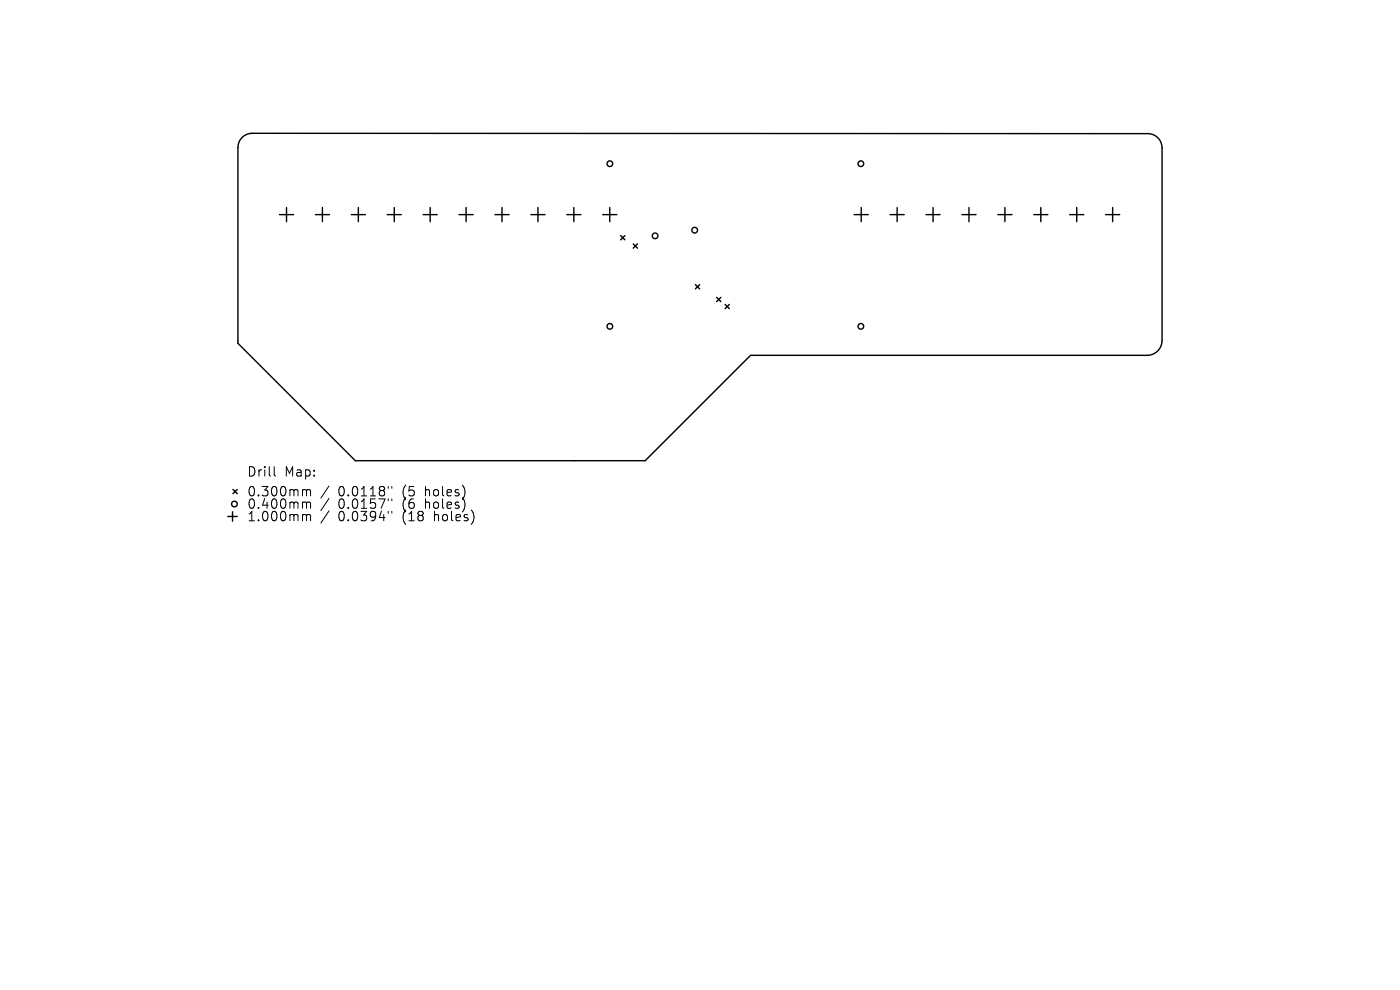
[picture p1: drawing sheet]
<svg xmlns="http://www.w3.org/2000/svg" width="297mm" height="210mm" viewBox="0 0 297 210" stroke-linecap="round" stroke-linejoin="round" font-family="sans-serif">
<defs><g id="words">
<g font-size="2.8">
<text x="52.3" y="101.4">Drill</text>
<text x="60.3" y="101.4">Map:</text>
<text x="52.3" y="105.6">0.300mm</text>
<text x="71.8" y="105.6">0.0118&quot;</text>
<text x="85.5" y="105.6">(5</text>
<text x="90.5" y="105.6">holes)</text>
<text x="52.3" y="108.2">0.400mm</text>
<text x="52.3" y="110.9">1.000mm</text>
<text x="71.8" y="108.2">0.0157&quot;</text>
<text x="71.8" y="110.9">0.0394&quot;</text>
<text x="85.5" y="108.2">(6</text>
<text x="85.5" y="110.9">(18</text>
<text x="90.5" y="108.2">holes)</text>
<text x="92.4" y="110.9">holes)</text>
</g>
</g></defs>
<g fill="none" stroke="#000" stroke-width=".3">
<path d="M243.5 28.3a3 3 0 0 1 3 3.1v40.9a3.2 3.2 0 0 1-3 3.1h-84.3l-22.3 22.3h-61.5l-24.9-24.9v-41.5a3 3 0 0 1 3-3l190 .1M59.3 45.5h3M60.8 44v3M66.9 45.5h3M68.4 44v3M74.5 45.5h3M76 44v3M82.1 45.5h3M83.6 44v3M89.8 45.5h3M91.3 44v3M97.4 45.5h3"/>
<path d="M98.9 44v3M105 45.5h3M106.5 44v3M112.6 45.5h3M114.1 44v3M120.2 45.5h3M121.7 44v3M127.9 45.5h3M129.4 44v3M131.7 50l.9 .9M132.6 50l-.9 .9M134.3 51.7l.9 .9"/>
<path d="M135.2 51.7l-.9 .9M181.2 45.5h3M182.7 44v3M188.8 45.5h3M190.3 44v3M196.4 45.5h3M197.9 44v3M204.1 45.5h3M205.6 44v3M211.7 45.5h3M213.2 44v3M219.3 45.5h3"/>
<path d="M220.8 44v3M226.9 45.5h3M228.4 44v3M234.5 45.5h3M236 44v3M147.5 60.4l.9 .9M148.4 60.4l-.9 .9M152 63.1l.9 .9M152.9 63.1l-.9 .9M153.8 64.6l.9 .9M154.7 64.6l-.9 .9M48.3 109.6h2"/>
<path d="M49.3 108.6v2M49.4 103.8l.9 .9M50.3 103.8l-.9 .9"/>
<circle cx="129.4" cy="34.7" r=".6"/>
<circle cx="182.6" cy="34.7" r=".6"/>
<circle cx="139" cy="50" r=".6"/>
<circle cx="147.4" cy="48.8" r=".6"/>
<circle cx="129.4" cy="69.2" r=".6"/>
<circle cx="182.6" cy="69.2" r=".6"/>
<circle cx="49.7" cy="106.9" r=".6"/>
</g>
<g fill="none" stroke="#000" stroke-width=".21">
<path d="M58.2 99v1.7l.3 .3M64.5 103.9l.4 .1 .1 .1M64.5 106.5h.2l.3 .3M64.5 109.1h.2l.3 .3M65 104.1l.3-.2 .5 .1 .1 1.2M65 104.1v1.1M65 106.8v1M65 109.4v1.1M65 106.8l.3-.3 .5 .1 .1 1.2M65 109.4l.3-.3 .5 .1 .1 1.3M69.8 103.1l-1.7 2.6M69.8 105.7l-1.7 2.6"/>
<path d="M69.8 108.4l-1.7 2.5M82.4 103.2v.4M82.4 105.8v.4M82.4 108.5v.4M83.1 103.2v.4M83.1 105.8v.4M83.1 108.5v.4"/>
</g>
<use href="#words"/>
</svg>
